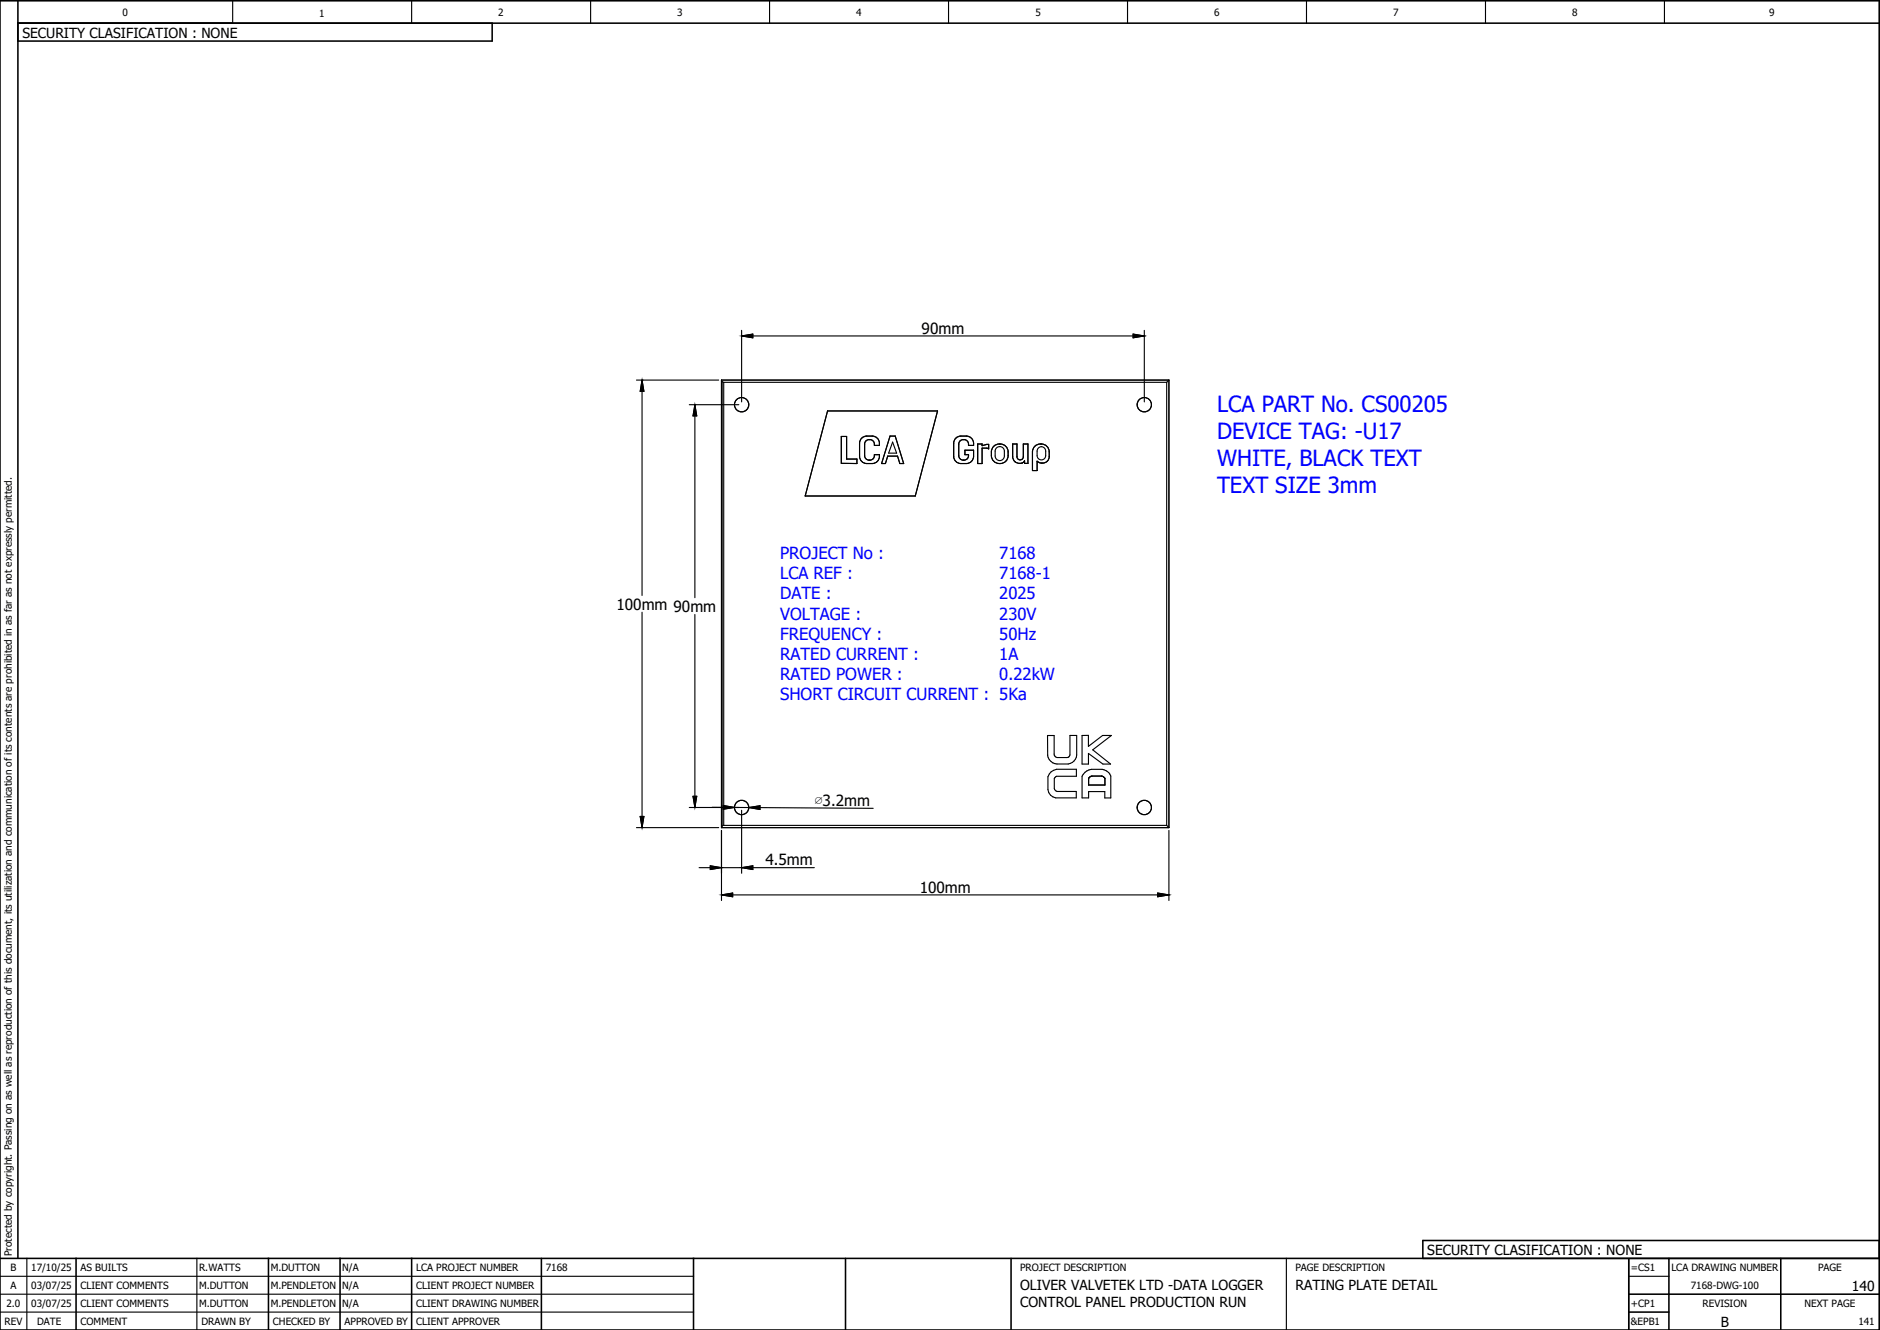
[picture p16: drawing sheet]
<svg xmlns="http://www.w3.org/2000/svg" width="420mm" height="297mm" viewBox="0 0 420 297" stroke-linecap="round" stroke-linejoin="round" font-family="sans-serif">
<defs><g id="words">
<g font-size="5" fill="#00f">
<text x="272" y="92.2">LCA PART No. CS00205</text>
<text x="272" y="98.2">DEVICE TAG: -U17</text>
<text x="272" y="104.2">WHITE, BLACK TEXT</text>
<text x="272" y="110.2">TEXT SIZE 3mm</text>
</g>
<g font-size="3.7" fill="#00f">
<text x="174.3" y="124.9">PROJECT No :</text>
<text x="223.3" y="124.9">7168</text>
<text x="174.3" y="129.4">LCA REF :</text>
<text x="223.3" y="129.4">7168-1</text>
<text x="174.3" y="133.9">DATE :</text>
<text x="223.3" y="133.9">2025</text>
<text x="174.3" y="138.4">VOLTAGE :</text>
<text x="174.3" y="142.9">FREQUENCY :</text>
<text x="223.3" y="138.4">230V</text>
<text x="223.3" y="142.9">50Hz</text>
<text x="174.3" y="147.4">RATED CURRENT :</text>
<text x="223.3" y="147.4">1A</text>
<text x="174.3" y="151.9">RATED POWER :</text>
<text x="223.3" y="151.9">0.22kW</text>
<text x="174.3" y="156.4">SHORT CIRCUIT CURRENT : 5Ka</text>
</g>
<g font-size="3.4">
<text x="206" y="74.6">90mm</text>
<text x="137.8" y="136.3">100mm 90mm</text>
<text x="182.1" y="180">∅3.2mm</text>
<text x="171.1" y="193.4">4.5mm</text>
<text x="205.5" y="199.5">100mm</text>
</g>
<g font-size="3.1">
<text x="5" y="8.4">SECURITY CLASIFICATION : NONE</text>
<text x="319" y="280.4">SECURITY CLASIFICATION : NONE</text>
<text x="228" y="288.3">OLIVER VALVETEK LTD -DATA LOGGER</text>
<text x="228" y="292">CONTROL PANEL PRODUCTION RUN</text>
<text x="289.5" y="288.3">RATING PLATE DETAIL</text>
<text x="413.9" y="288.4">140</text>
<text x="384.6" y="296.4">B</text>
</g>
<g font-size="2.2">
<text x="27.4" y="3.7">0</text>
<text x="71.4" y="3.7">1</text>
<text x="111.4" y="3.7">2</text>
<text x="151.4" y="3.7">3</text>
<text x="191.4" y="3.7">4</text>
<text x="231.4" y="3.7">5</text>
<text x="271.4" y="3.6">6</text>
<text x="311.4" y="3.6">7</text>
<text x="351.4" y="3.6">8</text>
<text x="395.4" y="3.6">9</text>
<text x="2.7" y="280.7" transform="rotate(-90 2.7 280.7)">Protected by copyright. Passing on as well as reproduction of this document, its utilization and communication of its contents are prohibited in as far as not expressly permitted.</text>
<text x="2.3" y="284.1">B</text>
<text x="7" y="284.1">17/10/25</text>
<text x="18" y="284.1">AS BUILTS</text>
<text x="44.5" y="284.1">R.WATTS</text>
<text x="60.5" y="284.1">M.DUTTON</text>
<text x="76.5" y="284.1">N/A</text>
<text x="93" y="284.1">LCA PROJECT NUMBER</text>
<text x="122" y="284.1">7168</text>
<text x="228" y="284.1">PROJECT DESCRIPTION</text>
<text x="289.5" y="284.1">PAGE DESCRIPTION</text>
<text x="364.5" y="284.1">=CS1</text>
<text x="373.5" y="284.1">LCA DRAWING NUMBER</text>
<text x="406.3" y="284.1">PAGE</text>
<text x="1.4" y="292.1">2.0</text>
<text x="2.3" y="288.1">A</text>
<text x="7" y="288.1">03/07/25</text>
<text x="7" y="292.1">03/07/25</text>
<text x="18" y="288.1">CLIENT COMMENTS</text>
<text x="18" y="292.1">CLIENT COMMENTS</text>
<text x="44.5" y="288.1">M.DUTTON</text>
<text x="44.5" y="292.1">M.DUTTON</text>
<text x="60.5" y="288.1">M.PENDLETON</text>
<text x="60.5" y="292.1">M.PENDLETON</text>
<text x="76.5" y="288.1">N/A</text>
<text x="76.5" y="292.1">N/A</text>
<text x="93" y="292.1">CLIENT DRAWING NUMBER</text>
<text x="93" y="288.1">CLIENT PROJECT NUMBER</text>
<text x="364.5" y="292.1">+CP1</text>
<text x="377.9" y="288.1">7168-DWG-100</text>
<text x="380.5" y="292.1">REVISION</text>
<text x="403.3" y="292.1">NEXT PAGE</text>
<text x="1" y="296.1">REV</text>
<text x="8.3" y="296.1">DATE</text>
<text x="18" y="296.1">COMMENT</text>
<text x="45" y="296.1">DRAWN BY</text>
<text x="61" y="296.1">CHECKED BY</text>
<text x="77" y="296.1">APPROVED BY</text>
<text x="93" y="296.1">CLIENT APPROVER</text>
<text x="364.5" y="296.1">&amp;EPB1</text>
<text x="415.3" y="296.1">141</text>
</g>
</g></defs>
<g fill="none" stroke="#000" stroke-width=".25">
<path d="M52 .2v5M92 .2v5M132 .2v5M172 .2v5M212 .2v5M252 .2v5M292 .2v5M332 .2v5M372 .2v5M165.8 75.1h.1M165.8 73.8v16M165.8 75.1l2.4-.5v.9z"/>
<path d="M168.2 75.1h85.1M253.3 74.6l2.5 .5-2.5 .4zM255.8 75.1h.1M255.8 73.8v16M142.2 84.9h18.4M143.5 84.9h.1M143.5 87.4v45.7M143.5 84.9l.4 2.5h-.8zM154.1 90.4h11M155.3 90.4h.1M155.3 92.9v40.7M155.3 90.4l.4 2.5h-.8z"/>
<path d="M161.3 84.9l.1 .4M161.3 84.9h99.9M161.3 84.9v100M161.4 85.3l.4 .1M161.4 85.3v99.3M161.8 85.4h99M161.8 85.4v99M185 91.8h24.5l-4.9 19h-24.6zM188 97.5h1.2v5.1h2.3v1l-3.5-.1zM192.1 99.1v2.9a1.61 1.61 0 0 0 1.6 1.6h1.2M193.2 99.2v2.6a1.02 1.02 0 0 0 1.2 1M193.7 97.4a1.61 1.61 0 0 0-1.6 1.7"/>
<path d="M193.7 97.4a2.35 2.35 0 0 1 2.6 .8l.3 1.3h-1.2a1.06 1.06 0 0 0-1.2-1.3M194.2 98.2a1 1 0 0 0-1 1M194.2 98.2l-.7 .3-.3 .7M198.9 97.4h1.2l1.9 6.2h-.9l-.5-1.7h-2.2l-.5 1.7h-.9zM199.5 98.8l.9 2.5h-1.8zM213.1 99.1v2.9a1.61 1.61 0 0 0 1.7 1.6h1.2M214.3 99.2v2.6a1.02 1.02 0 0 0 1.2 1M214.8 97.4a1.61 1.61 0 0 0-1.7 1.7M214.8 97.4a2.35 2.35 0 0 1 2.6 .8l.2 1.3h-1.1a1.06 1.06 0 0 0-1.2-1.3M215.3 98.2a1 1 0 0 0-1 1M215.3 98.2l-.7 .3-.3 .7M218.5 99.2h1v.4l1.5-.3v1l-.4-.2h-1.1v3.5h-1z"/>
<path d="M223.3 99.2a1.76 1.76 0 0 0-1.7 1.8M223.3 99.2a1.96 1.96 0 0 1 2 2.6M232.5 99.2a1.76 1.76 0 0 0-1.7 1.8M232.5 99.2a1.79 1.79 0 0 1 2 1.8v1M260.8 85.4v99M261.2 84.9v100M261.2 84.9l-.4 .5M195.4 101.8a1 1 0 0 1-1 1M195.4 101.8l-.3 .7-.7 .3M195.4 101.8v-.2h1.2v.4M196.6 102a1.61 1.61 0 0 1-1.7 1.6M216.5 101.8a1 1 0 0 1-1 1"/>
<path d="M216.5 101.8l-.3 .7-.7 .3M216.5 101.8v-.2h-.8v-1h1.9v1.4M217.6 102a1.61 1.61 0 0 1-1.6 1.6M221.6 101a1.96 1.96 0 0 0 2 2.6M222.7 100.1a1.04 1.04 0 0 1 1.1-.2 1.04 1.04 0 0 1 .7 .9v1.1a1.03 1.03 0 0 1-1.1 1 1.03 1.03 0 0 1-1-1v-1.1zM225.3 101.8a1.76 1.76 0 0 1-1.7 1.8M227.3 102v-2.8h-1v2.8a1.57 1.57 0 0 0 2.2 1.4M227.3 102a.71 .71 0 0 0 .7 .8 .71 .71 0 0 0 .7-.8M228.7 102v-2.8h1v4.3h-.7v-.6l-.1 .2M228.9 103.1l-.4 .3M230.8 101v4.1h1v-2l.6 .3 .7 .1M232.1 100.1a.95 .95 0 0 1 1-.2 .95 .95 0 0 1 .6 .9v1a.96 .96 0 0 1-.9 1 .96 .96 0 0 1-1-1v-1z"/>
<path d="M234.5 102a1.44 1.44 0 0 1-1.4 1.5M143.5 136.8v45.6M155.3 137.3v40.6M154.9 177.9h.8l-.4 2.5zM161.7 180l2.4 .4-2.5 .4zM234.1 164.3h1.5v4.2a.83 .83 0 0 0 .6 .8h2.3l.5-.4 .1-4.6h1.5v4.4a2.2 2.2 0 0 1-1.8 2h-2.6a2.26 2.26 0 0 1-2-2zM234.9 172.4l1.3-.5h4.4v1.6h-4.4l-.6 .5v2.1l.5 .7h4.4v1.5h-4.6a2.1 2.1 0 0 1-1.7-1.9v-2.8zM241.8 164.3h1.5v2.5l3.1-2.5h2l-4.2 3.2 4 3.2h-1.7l-3.2-2.4v2.4h-1.5zM242.5 172.6l.4-.3a5.2 5.2 0 0 1 3.8-.3 2.2 2.2 0 0 1 1.6 1.4v4.9h-1.4v-1.4h-3.6v1.4h-1.5v-4.9zM243.5 173.7l.5-.3 2.4 .1 .5 .5v1.4h-3.6v-1.4zM142.2 184.9h18.4M143.1 182.4h.8l-.4 2.5z"/>
<path d="M143.5 184.9h.1M154.1 180.4h11M155.3 180.4h.1M156.2 193.9h2.5M158.7 193.5l2.6 .4-2.6 .4zM159.2 180.4h2.5M161.3 193.9h.1M161.3 200h.1M161.3 184.9h99.9M161.3 185.6v15.6M161.3 193.9h4.5M161.3 200l2.4-.5v.9z"/>
<path d="M161.4 184.6l-.1 .3M161.8 184.4l-.4 .2M161.8 184.4h99M163.7 200h95.1M164.1 180.4a1.6 1.6 0 0 0 1.6 1.6 1.6 1.6 0 0 0 1.7-1.6M164.1 180.4a1.6 1.6 0 0 1 1.6-1.6 1.6 1.6 0 0 1 1.7 1.6M164.1 180.4h.1M164.1 180.4h3.3M165.8 193.9h.1M165.8 181.1v14M165.8 193.9l2.4-.4v.8zM167.4 180.4h.1"/>
<path d="M167.4 180.4l2.5-.4-.1 .9zM168.2 193.9h13.8M169.8 180.5l25.4 .1M258.8 199.5l2.4 .5-2.4 .4zM260.8 184.4l.4 .5M261.2 200h.1M261.2 185.6v15.6M0 285.2h155M0 293.2h155M0 289.2h155M6 281.2v16M44 281.2v16"/>
<path d="M287.5 281.2v15.9M364 285.2h9M364 281.3v15.7"/>
<circle cx="165.7" cy="90.4" r="1.6"/>
<circle cx="165.8" cy="90.4" r="1.6"/>
<circle cx="255.7" cy="90.4" r="1.6"/>
<circle cx="255.8" cy="90.4" r="1.6"/>
<circle cx="165.8" cy="180.4" r="1.6"/>
<circle cx="255.7" cy="180.4" r="1.6"/>
<circle cx="255.8" cy="180.4" r="1.6"/>
</g>
<g fill="none" stroke="#000" stroke-width=".35">
<path d="M0 .2h420v297h-420zM4 5.2h416M4 .2v281M110 5.2v4h-106M420 277.2h-102v4M0 281.2h420M17 281.2v16M60 281.2v16M76 281.2v16M92 281.2v16M121 281.2v16M155 281.2v16"/>
<path d="M189 281.2v15.9M226 281.2v15.9M364 289.2h56M364 293.2h9M364 281.3v15.7M373 281.2v16M398 281.2v16"/>
</g>
<path d="M165.8 75.1l2.4-.5v.9zM253.3 74.6l2.5 .5-2.5 .4zM143.5 84.9l.4 2.5h-.8zM155.3 90.4l.4 2.5h-.8zM154.9 177.9h.8l-.4 2.5zM161.7 180l2.4 .4-2.5 .4zM143.1 182.4h.8l-.4 2.5zM158.7 193.5l2.6 .4-2.6 .4zM161.3 200l2.4-.5v.9zM165.8 193.9l2.4-.4v.8zM167.4 180.4l2.5-.4-.1 .9zM258.8 199.5l2.4 .5-2.4 .4z" fill="#000" stroke="#000" stroke-width=".22"/>
<use href="#words"/>
</svg>
